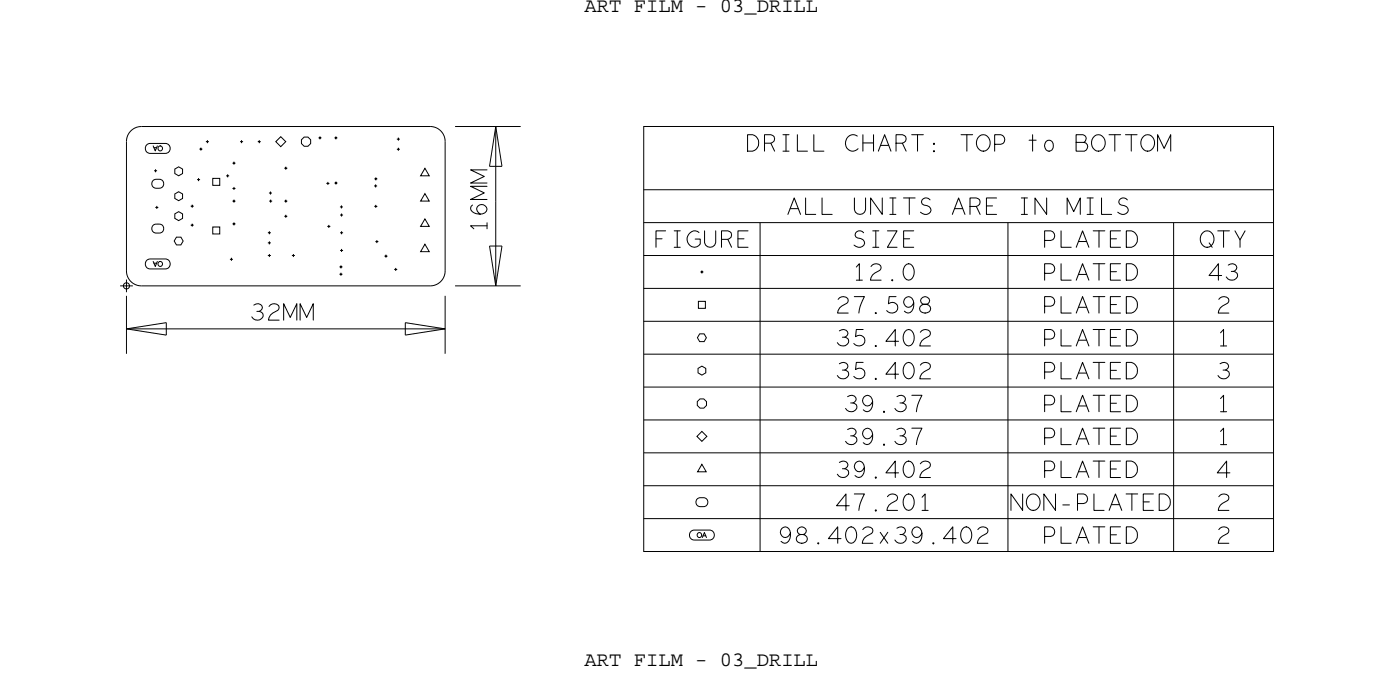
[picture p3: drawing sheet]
<svg xmlns="http://www.w3.org/2000/svg" width="141mm" height="68mm" viewBox="0 0 141 68" stroke-linecap="round" stroke-linejoin="round" font-family="sans-serif">
<defs><g id="words">
<g font-size="2.1">
<text x="58.7" y="1.2">ART FILM - 03_DRILL</text>
<text x="58.7" y="66.9">ART FILM - 03_DRILL</text>
</g>
<g font-size="1.7">
<text x="84.9" y="15.2">CHART:</text>
<text x="103.4" y="15.2">to</text>
<text x="95.8" y="21.5">ARE</text>
<text x="65.6" y="24.8">FIGURE</text>
<text x="122.1" y="34.7">1</text>
<text x="84.7" y="41.3">39.37</text>
<text x="122.1" y="41.3">1</text>
<text x="122.1" y="38">3</text>
<text x="84.7" y="44.6">39.37</text>
<text x="122.1" y="44.6">1</text>
</g>
</g></defs>
<!-- layer: Board Outline -->
<g fill="none" stroke="#000" stroke-width=".1">
<path d="M12.7 14.2v13zM14.2 12.7h29zM14.2 12.7a1.5 1.5 0 0 0-1.5 1.5M43.2 12.7a1.5 1.5 0 0 1 1.5 1.5M44.7 14.2v13zM45.7 12.7h6.6zM49.2 16.7h1.2zM49.8 12.7l.6 4zM49.8 12.7l-.6 4zM49.8 12.7v7.5zM12.7 33l4-.6zM12.7 33h15.6z"/>
<path d="M12.7 33l4 .6zM12.7 29.7v5.8zM12.7 27.2a1.5 1.5 0 0 0 1.5 1.5M14.2 28.7h29zM16.7 32.4v1.2zM28.3 33h16.4zM40.7 32.4l4 .6zM40.7 32.4v1.2zM40.7 33.6l4-.6zM44.7 27.2a1.5 1.5 0 0 1-1.5 1.5M44.7 29.7v5.8zM45.7 28.7h6.6z"/>
<path d="M49.2 24.7l.6 4zM49.2 24.7h1.2zM49.8 20.2v8.5zM50.4 24.7l-.6 4z"/>
</g>
<!-- layer: Nets -->
<g fill="none" stroke="#000" stroke-width=".1">
<path d="M14.8 14.5l.3-.1h1.5l.3 .1 .2 .3v.2l-.2 .3-.3 .1h-1.5l-.3-.1-.2-.3v-.2zM15.4 14.7l.2 .5 .2-.5M15.4 18.1a.73 .73 0 0 1 1 .2v.3a.67 .67 0 0 1-1.1 0v-.3zM15.5 14.8h.2M15.5 17.1h.3M15.6 17v.3M17.6 19.5l.3-.3 .4 .3v.4l-.4 .2-.3-.2zM17.6 17l.3-.2 .4 .2v.4l-.4 .2-.3-.2zM19.8 18h.3M19.9 17.9v.3M20 15h.3M20.2 14.8v.3"/>
<path d="M20.7 14.2h.3M20.8 14.1v.3M21.4 17.9h.7v.7h-.7zM22.7 17.7h.3M22.9 17.5v.3M23.3 18.9h.3M23.3 16.4h.3M23.5 16.2v.3M23.5 18.8v.3M24.1 14.2h.3M24.3 14.1v.3M25.9 14.2h.3"/>
<path d="M26 14.1v.3M27 19.4h.3M27.2 19.2v.3M28.2 13.7l.5 .5-.5 .5-.5-.5zM28.5 16.9h.4M28.7 16.7v.3M32 13.8h.3M32.1 13.7v.3M32.8 18.4h.3M32.9 18.3v.3M33.6 13.8h.3M33.6 18.4h.3"/>
<path d="M33.7 13.7v.3M33.7 18.2v.3M37.6 18.7h.3M37.6 18h.3M37.7 18.5v.3M37.7 17.8v.3M39.9 15h.3M39.9 14h.3M40 13.8v.3M40 14.8v.3M42.7 16.9l.4 .7h-.9zM42.7 19.4l.4 .8h-.9z"/>
<path d="M14.8 26.1l.3-.1h1.5l.3 .1 .2 .3v.2l-.2 .3-.3 .1h-1.5l-.3-.1-.2-.3v-.2zM15.4 26.3l.2 .5 .2-.5M15.4 22.6a.73 .73 0 0 1 1 .2v.3a.67 .67 0 0 1-1.1 0v-.3zM15.5 26.4h.2M15.6 20.8h.3M15.7 20.7v.3M17.6 21.5l.3-.2 .4 .2v.4l-.4 .3-.3-.3zM17.7 23.8h.5l.2 .4-.2 .4h-.5l-.2-.4zM19.2 22.6h.3M19.2 20.7h.3M19.3 20.5v.4M19.3 22.5v.3"/>
<path d="M21.4 22.8h.7v.7h-.7zM23.1 26h.3M23.2 25.9v.3M23.3 20.2h.3M23.3 22.5h.3M23.5 20v.3M23.5 22.3v.3M26.9 23.4h.3M26.9 25.7h.3M26.9 24.4h.3M27 20.2h.3M27.1 23.2v.3"/>
<path d="M27.1 24.2v.3M27.1 25.5v.3M27.2 20v.3M28.5 20.2h.4M28.5 21.7h.4M28.7 20v.3M28.7 21.6v.3M29.3 25.7h.3M29.5 25.5v.3M32.9 22.7h.3M33 22.6v.3M34.1 26.8h.3"/>
<path d="M34.1 27.5h.3M34.1 20.8h.3M34.1 25.1h.4M34.1 23.4h.4M34.1 21.6h.4M34.2 26.6v.3M34.2 27.4v.3M34.3 20.6v.3M34.3 25v.3M34.3 21.4v.3M34.3 23.2v.3M37.6 20.7h.3"/>
<path d="M37.7 24.3h.3M37.7 20.6v.3M37.8 24.1v.3M38.6 25.7h.3M38.8 25.6v.3M39.6 27.1h.3M39.7 26.9v.3M42.7 22l.4 .7h-.9zM42.7 24.5l.4 .8h-.9z"/>
<circle cx="16.1" cy="14.9" r=".24"/>
<circle cx="30.7" cy="14.2" r=".5"/>
<circle cx="16.1" cy="26.5" r=".24"/>
</g>
<!-- layer: Text -->
<g fill="none" stroke="#000" stroke-width=".1">
<path d="M48.9 17.1h-1.6l1.3 .6-1.3 .7h1.6M48.9 18.7h-1.6l1.3 .7-1.3 .6h1.6M75.1 13.5a.86 .86 0 0 1 1.1 .9 .86 .86 0 0 1-1.1 .8zM76.8 14.4h.6a.43 .43 0 0 0 .4-.4 .43 .43 0 0 0-.4-.5h-.6v1.7M77.4 14.4l.4 .8M78.6 13.5h.6M78.6 15.2h.6M78.9 13.5v1.7M80.1 13.5v1.7h1M80.9 19.9v1.6h1M81.7 13.5v1.7h1M82.5 19.9v1.6h1.1"/>
<path d="M85.8 19.9v1.2a.57 .57 0 0 0 .6 .4 .57 .57 0 0 0 .5-.4v-1.2M86.1 13.7a.79 .79 0 0 0-1.2 .5 .79 .79 0 0 0 1 .9l.3-.2M86.7 13.5v1.7M87.7 13.5v1.7M88.2 15.2l.6-1.7 .7 1.7M88.6 19.9v1.6l-1.2-1.6v1.6M89.4 19.9h.6M89.7 19.9v1.6M90 14.4h.6a.43 .43 0 0 0 .4-.4 .43 .43 0 0 0-.4-.5h-.6v1.7M90.7 19.9h1.2M91.3 19.9v1.6M91.6 13.5h1.1"/>
<path d="M92.1 13.5v1.7M96.5 13.5h1.2M97.1 13.5v1.7M98.4 13.7a.74 .74 0 0 1 .9 .1 .74 .74 0 0 1 .1 .9 .7 .7 0 0 1-.9 .4 .7 .7 0 0 1-.4-.9zM99.9 14.5h.6a.49 .49 0 0 0 .4-.5 .49 .49 0 0 0-.4-.5h-.6v1.7M100.1 19.9h-1v1.6h1M102.6 19.9h.6M102.9 19.9v1.6M103.7 13.5v1.7M105.1 19.9v1.6l-1.2-1.6v1.6M108.1 14.3h.8a.45 .45 0 0 1 .3 .4 .45 .45 0 0 1-.3 .5h-.8v-1.7h.7a.41 .41 0 0 1 .3 .4 .41 .41 0 0 1-.2 .4M109.2 19.9h.6"/>
<path d="M109.5 19.9v1.6M109.9 13.7a.74 .74 0 0 1 .9 .1 .74 .74 0 0 1 .1 .9 .7 .7 0 0 1-.9 .4 .7 .7 0 0 1-.4-.9zM110.6 19.9v1.6h1M111.4 13.5h1.1M112 13.5v1.7M113 13.5h1.2M113.6 13.5v1.7M114.9 13.7a.74 .74 0 0 1 .9 .1 .74 .74 0 0 1 .1 .9 .7 .7 0 0 1-.9 .4 .7 .7 0 0 1-.4-.9zM116.2 15.2v-1.7l.7 1.4 .7-1.4v1.7M25.5 30.6a.46 .46 0 0 1 .6-.1 .46 .46 0 0 1 .2 .5l-.3 .3M25.8 31.3a.46 .46 0 0 1 .6 .4 .46 .46 0 0 1-.5 .4l-.5-.1-.1-.2M27 30.8a.57 .57 0 0 1 .5-.3 .57 .57 0 0 1 .5 .4l-.1 .3a1.15 1.15 0 0 0-.9 .9h1"/>
<path d="M28.5 32.1v-1.6l.6 1.4 .7-1.4v1.6M30.1 32.1v-1.6l.7 1.4 .7-1.4v1.6M47.4 20.6a.49 .49 0 0 0-.1 .6 .49 .49 0 0 0 .5 .3 .8 .8 0 0 0 1.1-.5 .51 .51 0 0 0-.8-.4 .51 .51 0 0 0 .1 .9M48.9 22.7h-1.6l.3 .3M48.9 22.4v.6M66.8 23.2h-.9v1.6M67.7 23.2h.6M68 23.2v1.6M70.2 23.3a.78 .78 0 0 0-1.2 .7 .78 .78 0 0 0 1.2 .7l.1-.2v-.5h-.5M70.8 23.2v1.2a.57 .57 0 0 0 .5 .4 .57 .57 0 0 0 .6-.4v-1.2M72.5 24h.6a.43 .43 0 0 0 .4-.4 .43 .43 0 0 0-.4-.4h-.6v1.6M75.1 23.2h-1v1.6h1"/>
<path d="M79.1 21.5l.7-1.6 .6 1.6M79.3 20.9h.9M84.2 30.1a.57 .57 0 0 1 .5-.3 .57 .57 0 0 1 .5 .3l-.1 .3a1.15 1.15 0 0 0-1 1h1.1M84.3 33.2a.46 .46 0 0 1 .6-.1 .46 .46 0 0 1 .2 .5l-.3 .3M84.3 36.5a.46 .46 0 0 1 .6-.1 .46 .46 0 0 1 .2 .5l-.3 .3M84.6 33.9a.46 .46 0 0 1 .6 .3 .46 .46 0 0 1-.5 .5l-.5-.1-.1-.2M84.6 37.2a.46 .46 0 0 1 .6 .3 .46 .46 0 0 1-.5 .5l-.5-.1-.1-.2M85.1 39.8a.46 .46 0 0 1 .6-.1 .46 .46 0 0 1 .2 .5l-.3 .3M85.8 29.8h1l-.4 1-.2 .6M86 26.8l.3-.3v1.6M86 28.1h.6M86.7 33.1h-.7l-.1 .7a.57 .57 0 0 1 .8 0 .57 .57 0 0 1 0 .8 .57 .57 0 0 1-.8 0l-.2-.1"/>
<path d="M86.7 36.4h-.7l-.1 .7a.57 .57 0 0 1 .8 0 .57 .57 0 0 1 0 .8 .57 .57 0 0 1-.8 0l-.2-.1M86.7 23.4a.45 .45 0 0 0-.6-.2 .45 .45 0 0 0-.2 .6l.2 .1a.54 .54 0 0 1 .7 .7 .64 .64 0 0 1-1 0M87.5 26.8a.57 .57 0 0 1 .5-.3 .57 .57 0 0 1 .5 .3l-.1 .3a1.15 1.15 0 0 0-1 1h1.1M87.6 23.2h.7M87.6 24.8h.7M87.9 34.7l.1 .1zM87.9 31.4l.1 .1zM87.9 38l.1 .1zM87.9 23.2v1.6M89.1 23.2h1l-1 1.6h1M89.4 21.5h.6M89.5 28.1l.1 .1z"/>
<path d="M90 29.8h-.7l-.1 .7a.57 .57 0 0 1 .8 0 .57 .57 0 0 1 0 .8 .57 .57 0 0 1-.8 0l-.2-.1M90.1 39.8a.46 .46 0 0 1 .5-.1 .46 .46 0 0 1 .3 .5l-.3 .3M90.2 34.3h-1.2l.9-1.2v1.6M90.2 37.6h-1.2l.9-1.2v1.6M90.7 24h.7M90.9 33.3a.51 .51 0 0 1 .6-.2 .51 .51 0 0 1 .3 .6 .83 .83 0 0 1-.6 1 .93 .93 0 0 1-.3-1.4zM90.9 26.7a.51 .51 0 0 1 .6-.2 .51 .51 0 0 1 .3 .6 .83 .83 0 0 1-.6 1 .93 .93 0 0 1-.3-1.4zM90.9 36.6a.51 .51 0 0 1 .6-.1 .51 .51 0 0 1 .3 .5 .83 .83 0 0 1-.6 1 .93 .93 0 0 1-.3-1.4zM91.6 39.7h1l-.4 1-.2 .6M91.8 30.4a.51 .51 0 0 1-.9 .3 .52 .52 0 0 1 .2-.9 .52 .52 0 0 1 .7 .6 .7 .7 0 0 1-.8 1l-.2-.2M91.8 23.2h-1.1v1.6h1.1M92.4 33.4a.57 .57 0 0 1 .6-.3 .57 .57 0 0 1 .4 .3l-.1 .3a1.15 1.15 0 0 0-.9 1h1"/>
<path d="M92.4 36.7a.57 .57 0 0 1 .6-.3 .57 .57 0 0 1 .4 .3l-.1 .3a1.15 1.15 0 0 0-.9 1h1M92.5 30a.37 .37 0 0 0 .3 .6 .48 .48 0 0 1 .7 .4 .48 .48 0 0 1-.8 .4 .43 .43 0 0 1-.4-.4 .43 .43 0 0 1 .5-.4h.2a.37 .37 0 0 0 .3-.6 .47 .47 0 0 0-.8 0zM93.4 20.1a.45 .45 0 0 0-.6-.2 .45 .45 0 0 0-.2 .6l.2 .1a.54 .54 0 0 1 .6 .7 .64 .64 0 0 1-1 0M95.6 21.5l.7-1.6 .6 1.6M97.4 20.7h.6a.43 .43 0 0 0 .4-.4 .43 .43 0 0 0-.4-.4h-.6v1.6M102.6 21.5h.6M104.9 24.1h.6a.49 .49 0 0 0 .4-.4 .49 .49 0 0 0-.4-.5h-.6v1.6M104.9 34h.6a.49 .49 0 0 0 .4-.4 .49 .49 0 0 0-.4-.5h-.6v1.6M104.9 30.7h.6a.49 .49 0 0 0 .4-.4 .49 .49 0 0 0-.4-.5h-.6v1.6M104.9 27.4h.6a.49 .49 0 0 0 .4-.4 .49 .49 0 0 0-.4-.5h-.6v1.6M104.9 37.3h.6a.49 .49 0 0 0 .4-.4 .49 .49 0 0 0-.4-.5h-.6v1.6M106.6 23.2v1.6h1"/>
<path d="M106.6 33.1v1.6h1M106.6 29.8v1.6h1M106.6 26.5v1.6h1M106.6 39.7v1.6h1M106.6 36.4v1.6h1M107.2 21.5v-1.6l.6 1.4 .7-1.4v1.6M108.1 24.8l.6-1.6 .6 1.6M108.1 34.7l.6-1.6 .6 1.6M108.1 31.4l.6-1.6 .6 1.6M108.1 28.1l.6-1.6 .6 1.6M108.1 38l.6-1.6 .6 1.6M108.3 24.3h.8"/>
<path d="M108.3 34.2h.8M108.3 30.9h.8M108.3 27.6h.8M108.3 37.5h.8M109.2 21.5h.6M109.8 23.2h1.1M109.8 33.1h1.1M109.8 29.8h1.1M109.8 26.5h1.1M109.8 39.7h1.1M109.8 36.4h1.1M110.4 23.2v1.6"/>
<path d="M110.4 26.5v1.6M110.4 29.8v1.6M110.4 33.1v1.6M110.4 36.4v1.6M110.4 39.7v1.6M111.5 24h.6M111.5 33.9h.6M111.5 30.6h.6M111.5 27.3h.6M111.5 37.2h.6M112.5 23.2h-1v1.6h1M112.5 33.1h-1v1.6h1"/>
<path d="M112.5 29.8h-1v1.6h1M112.5 26.5h-1v1.6h1M112.5 39.7h-1v1.6h1M112.5 36.4h-1v1.6h1M113.1 23.2a.86 .86 0 0 1 1.1 .8 .86 .86 0 0 1-1.1 .8zM113.1 33.1a.86 .86 0 0 1 1.1 .8 .86 .86 0 0 1-1.1 .8zM113.1 29.8a.86 .86 0 0 1 1.1 .8 .86 .86 0 0 1-1.1 .8zM113.1 26.5a.86 .86 0 0 1 1.1 .8 .86 .86 0 0 1-1.1 .8zM113.1 39.7a.86 .86 0 0 1 1.1 .8 .86 .86 0 0 1-1.1 .8zM113.1 36.4a.86 .86 0 0 1 1.1 .8 .86 .86 0 0 1-1.1 .8zM113.2 20.1a.45 .45 0 0 0-.6-.2 .45 .45 0 0 0-.2 .6l.2 .1a.54 .54 0 0 1 .6 .7 .64 .64 0 0 1-1 0M120.8 23.3a.74 .74 0 0 1 .9 .1 .74 .74 0 0 1 .2 .9 .7 .7 0 0 1-.9 .5 .7 .7 0 0 1-.5-.9z"/>
<path d="M121.4 24.4l.3 .4M122.3 23.2h1.2M122.4 30.1a.57 .57 0 0 1 .5-.3 .57 .57 0 0 1 .5 .3l-.1 .3a1.15 1.15 0 0 0-1 1h1.1M122.5 36.5a.46 .46 0 0 1 .6-.1 .46 .46 0 0 1 .2 .5l-.2 .3M122.6 33.4l.3-.3v1.6M122.7 27.7h-1.3l1-1.2v1.6M122.9 23.2v1.6M123.3 26.6a.46 .46 0 0 1 .6-.1 .46 .46 0 0 1 .3 .5l-.3 .2M123.6 27.3a.46 .46 0 0 1 .7 .3 .46 .46 0 0 1-.6 .5l-.4-.1-.2-.2M124 23.2l.5 .9v.7M125 23.2l-.5 .9M79.4 53.5a.51 .51 0 0 1-.9 .3 .52 .52 0 0 1 .2-.9 .52 .52 0 0 1 .7 .6 .7 .7 0 0 1-.8 1l-.2-.1"/>
<path d="M80.1 53.1a.37 .37 0 0 0 .3 .6 .48 .48 0 0 1 .7 .4 .48 .48 0 0 1-.8 .4 .43 .43 0 0 1-.3-.4 .43 .43 0 0 1 .4-.4h.2a.37 .37 0 0 0 .3-.6 .47 .47 0 0 0-.8 0zM82.1 54.5l.1 .1zM84.3 46.4a.46 .46 0 0 1 .6-.1 .46 .46 0 0 1 .2 .5l-.3 .3M84.5 54.1h-1.3l.9-1.2v1.6M84.6 47.1a.46 .46 0 0 1 .6 .4 .46 .46 0 0 1-.5 .4l-.5-.1-.1-.2M85.1 43.1a.46 .46 0 0 1 .6-.1 .46 .46 0 0 1 .2 .5l-.3 .3M85.1 53.1a.51 .51 0 0 1 .6-.1 .51 .51 0 0 1 .3 .5 .83 .83 0 0 1-.5 1 .93 .93 0 0 1-.4-1.4zM85.3 50.8h-1.3l1-1.2v1.6M85.8 49.6h1l-.4 1-.2 .6M86.6 53.2a.57 .57 0 0 1 .6-.3 .57 .57 0 0 1 .5 .4l-.2 .3a1.15 1.15 0 0 0-.9 .9h1.1M86.8 46.9a.51 .51 0 0 1-.8 .3 .52 .52 0 0 1 .1-.9 .52 .52 0 0 1 .7 .6 .7 .7 0 0 1-.8 1l-.1-.2M87.6 40.3a.51 .51 0 0 1-.8 .3 .52 .52 0 0 1 .1-.9 .52 .52 0 0 1 .7 .6 .7 .7 0 0 1-.7 1l-.2-.2"/>
<path d="M87.6 43.6a.51 .51 0 0 1-.8 .3 .52 .52 0 0 1 .1-.9 .52 .52 0 0 1 .7 .6 .7 .7 0 0 1-.7 1l-.2-.2M87.9 47.9l.1 .1zM87.9 51.2l.1 .1zM88.4 53.4l.8 1.1M89.1 49.9a.57 .57 0 0 1 .5-.3 .57 .57 0 0 1 .5 .4l-.1 .3a1.15 1.15 0 0 0-.9 .9h1M89.2 53.4l-.8 1.1M90.1 43.1a.46 .46 0 0 1 .5-.1 .46 .46 0 0 1 .3 .5l-.3 .3M90.1 53a.46 .46 0 0 1 .5-.1 .46 .46 0 0 1 .3 .5l-.3 .3M90.2 47.5h-1.2l.9-1.2v1.6M90.4 53.7a.46 .46 0 0 1 .6 .4 .46 .46 0 0 1-.6 .4l-.4-.1-.1-.2M90.9 46.5a.51 .51 0 0 1 .6-.1 .51 .51 0 0 1 .3 .5 .83 .83 0 0 1-.6 1 .93 .93 0 0 1-.3-1.4zM90.9 49.8a.51 .51 0 0 1 .6-.1 .51 .51 0 0 1 .3 .5 .83 .83 0 0 1-.6 1 .93 .93 0 0 1-.3-1.4z"/>
<path d="M91.6 43h1l-.4 1-.2 .6M92.4 46.6a.57 .57 0 0 1 .6-.3 .57 .57 0 0 1 .4 .3l-.1 .4a1.15 1.15 0 0 0-.9 .9h1M92.6 53.5a.51 .51 0 0 1-.9 .3 .52 .52 0 0 1 .2-.9 .52 .52 0 0 1 .7 .6 .7 .7 0 0 1-.8 1l-.2-.1M92.6 49.9l.3-.3v1.6M92.6 51.2h.6M93.7 54.5l.1 .1zM96 54.1h-1.3l1-1.2v1.6M96.7 53.1a.51 .51 0 0 1 .6-.1 .51 .51 0 0 1 .3 .5 .83 .83 0 0 1-.6 1 .93 .93 0 0 1-.3-1.4zM98.2 53.2a.57 .57 0 0 1 .5-.3 .57 .57 0 0 1 .5 .4l-.1 .3a1.15 1.15 0 0 0-1 .9h1.1M102.7 49.6v1.6l-1.2-1.6v1.6M103.4 49.7a.74 .74 0 0 1 .9 .1 .74 .74 0 0 1 .1 .9 .7 .7 0 0 1-.9 .5 .7 .7 0 0 1-.4-.9zM104.9 40.7h.6a.49 .49 0 0 0 .4-.5 .49 .49 0 0 0-.4-.5h-.6v1.6"/>
<path d="M104.9 47.3h.6a.49 .49 0 0 0 .4-.5 .49 .49 0 0 0-.4-.5h-.6v1.6M104.9 44h.6a.49 .49 0 0 0 .4-.5 .49 .49 0 0 0-.4-.5h-.6v1.6M104.9 53.9h.6a.49 .49 0 0 0 .4-.5 .49 .49 0 0 0-.4-.5h-.6v1.6M106 49.6v1.6l-1.2-1.6v1.6M106.6 46.3v1.6h1M106.6 43v1.6h1M106.6 52.9v1.6h1M106.7 50.7h.7M108.1 41.3l.6-1.6 .6 1.6M108.1 47.9l.6-1.6 .6 1.6M108.1 44.6l.6-1.6 .6 1.6M108.1 54.5l.6-1.6 .6 1.6"/>
<path d="M108.2 50.6h.6a.49 .49 0 0 0 .4-.5 .49 .49 0 0 0-.4-.5h-.6v1.6M108.3 40.8h.8M108.3 47.4h.8M108.3 44.1h.8M108.3 54h.8M109.8 46.3h1.1M109.8 43h1.1M109.8 52.9h1.1M109.9 49.6v1.6h1M110.4 43v1.6M110.4 46.3v1.6M110.4 52.9v1.6"/>
<path d="M111.4 51.2l.6-1.6 .6 1.6M111.5 40.5h.6M111.5 47.1h.6M111.5 43.8h.6M111.5 53.7h.6M111.6 50.7h.8M112.5 46.3h-1v1.6h1M112.5 43h-1v1.6h1M112.5 52.9h-1v1.6h1M113.1 49.6h1.1M113.1 46.3a.86 .86 0 0 1 1.1 .8 .86 .86 0 0 1-1.1 .8zM113.1 43a.86 .86 0 0 1 1.1 .8 .86 .86 0 0 1-1.1 .8z"/>
<path d="M113.1 52.9a.86 .86 0 0 1 1.1 .8 .86 .86 0 0 1-1.1 .8zM113.7 49.6v1.6M114.8 50.4h.6M115.8 49.6h-1v1.6h1M116.4 49.6a.86 .86 0 0 1 1.1 .8 .86 .86 0 0 1-1.1 .8zM122.4 53.2a.57 .57 0 0 1 .5-.3 .57 .57 0 0 1 .5 .4l-.1 .3a1.15 1.15 0 0 0-1 .9h1.1M122.4 49.9a.57 .57 0 0 1 .5-.3 .57 .57 0 0 1 .5 .4l-.1 .3a1.15 1.15 0 0 0-1 .9h1.1M122.6 40l.3-.3v1.6M122.6 43.3l.3-.3v1.6M123.5 47.5h-1.3l1-1.2v1.6"/>
</g>
<!-- layer: Drawing Origin -->
<path d="M12.1 28.7h1.2M12.5 28.5l.2-.1 .2 .1 .1 .2-.1 .2-.2 .1-.2-.1-.1-.2zM12.7 28.1v1.2" fill="none" stroke="#000" stroke-width=".1"/>
<!-- layer: All Others -->
<g fill="none" stroke="#000" stroke-width=".1">
<path d="M64.6 19.1h63.3zM64.6 12.7h63.3v42.7h-63.3zM64.6 25.7h63.3zM64.6 22.4h63.3zM64.6 35.6h63.3zM64.6 32.3h63.3zM64.6 29h63.3zM64.6 38.9h63.3zM70.1 37l.4-.2 .4 .2v.4l-.4 .3-.4-.3zM70.1 30.3h.7v.7h-.7zM70.3 33.5h.4l.2 .4-.2 .4h-.4l-.3-.4zM70.3 27.3h.3"/>
<path d="M70.5 27.2v.3M76.3 22.4v33zM101.2 22.4v33zM117.9 22.4v33zM64.6 42.2h63.3zM64.6 48.8h63.3zM64.6 45.5h63.3zM64.6 52.1h63.3zM69.4 53.3l.3-.1h1.5l.4 .1 .1 .3v.3l-.1 .2-.4 .1h-1.5l-.3-.1-.1-.2v-.3zM70 50.1a.73 .73 0 0 1 1.1 .2v.3a.67 .67 0 0 1-1.2 0v-.3zM70.5 46.6l.4 .8h-.8zM70.5 43.3l.5 .5-.5 .5-.5-.5z"/>
<path d="M70.5 54l.2-.5 .2 .5M70.6 53.8h.3"/>
<circle cx="70.2" cy="53.7" r=".24"/>
<circle cx="70.5" cy="40.5" r=".5"/>
</g>
<use href="#words"/>
</svg>
